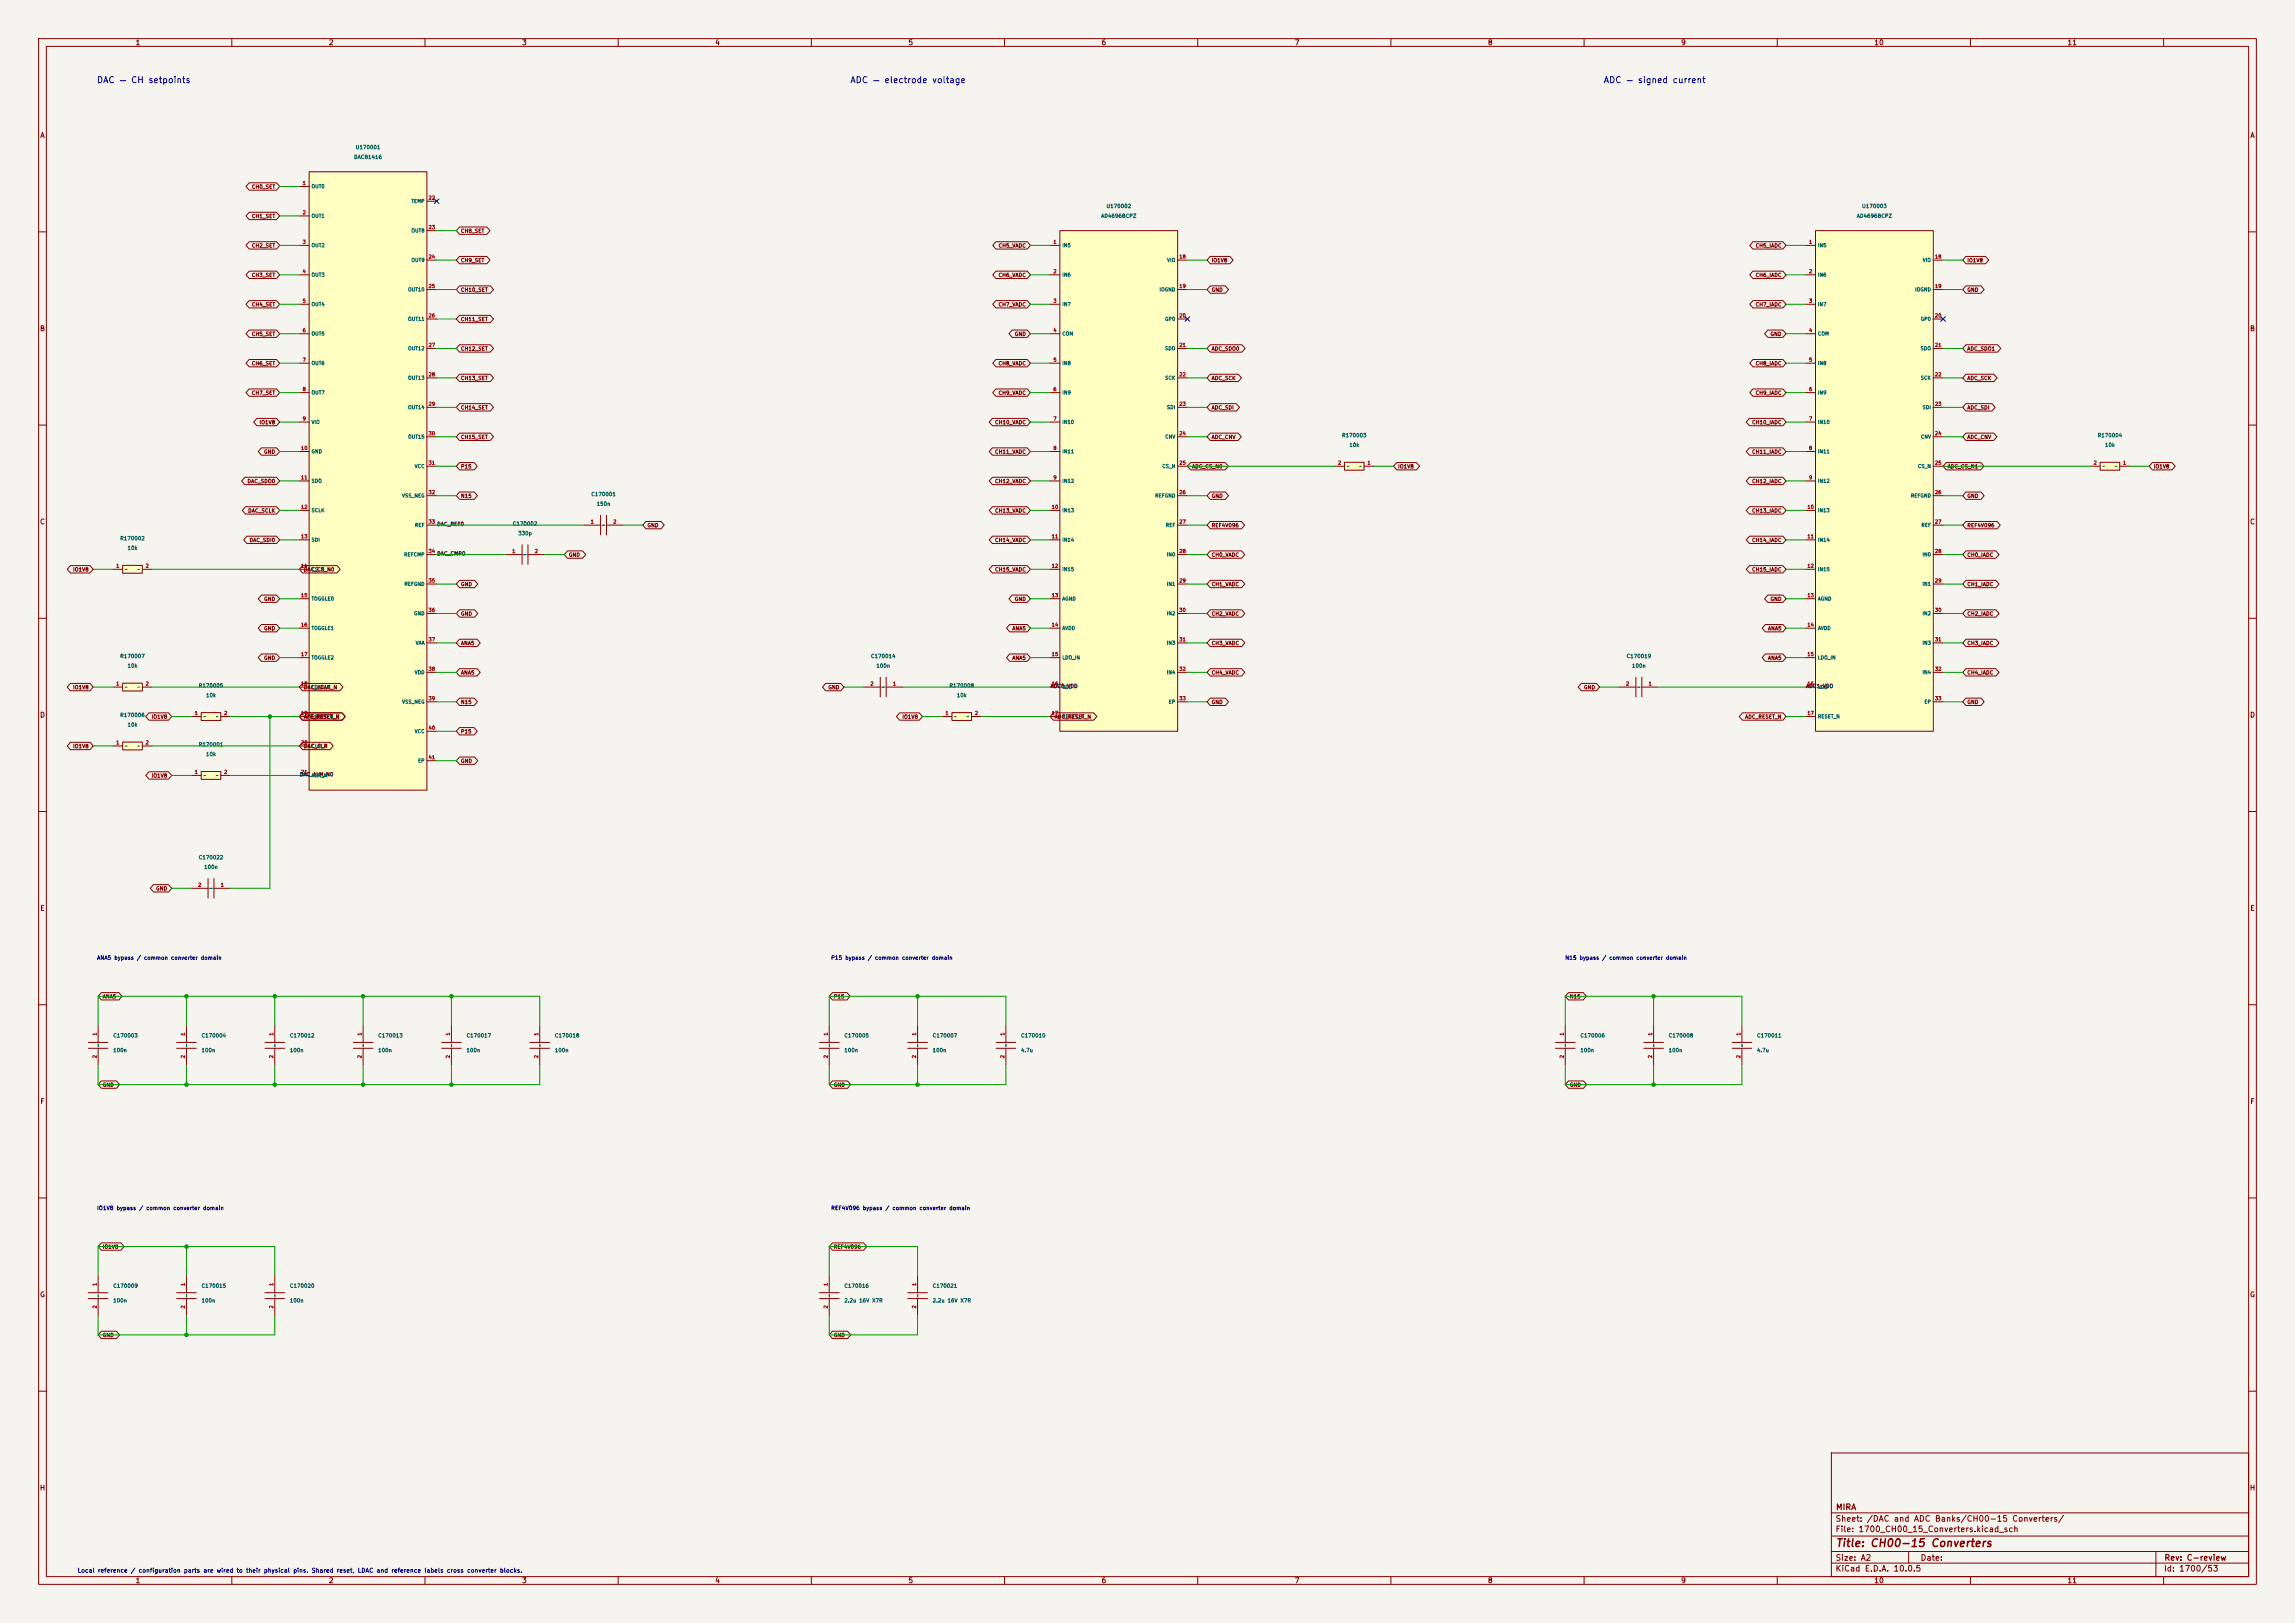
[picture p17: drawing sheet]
<svg xmlns="http://www.w3.org/2000/svg" width="594mm" height="420mm" viewBox="0 0 594 420" stroke-linecap="round" stroke-linejoin="round" font-family="sans-serif">
<defs><g id="words">
<text font-size="2" fill="#840000" x="475" y="400.8">Title: CH00-15 Converters</text>
<g font-size="1.6" fill="#0000c2">
<text x="24.9" y="21.9">DAC — CH setpoints</text>
<text x="219.9" y="21.9">ADC — electrode voltage</text>
<text x="414.9" y="21.9">ADC — signed current</text>
</g>
<g font-size="1.5" fill="#840000">
<text x="475" y="394.1">Sheet: /DAC and ADC Banks/CH00-15 Converters/</text>
<text x="475.1" y="391.1">MIRA</text>
<text x="475" y="396.8">File: 1700_CH00_15_Converters.kicad_sch</text>
<text x="475" y="407">KiCad E.D.A. 10.0.5</text>
<text x="475" y="404.2">Size: A2</text>
<text x="497" y="404.2">Date:</text>
<text x="560" y="407">Id: 1700/53</text>
<text x="560.1" y="404.2">Rev: C-review</text>
</g>
<g font-size="1.3" fill="#840000">
<text x="35" y="12">1</text>
<text x="85" y="12">2</text>
<text x="135" y="12">3</text>
<text x="185" y="12">4</text>
<text x="235" y="12">5</text>
<text x="285" y="12">6</text>
<text x="335" y="12">7</text>
<text x="385" y="12">8</text>
<text x="435" y="12">9</text>
<text x="485" y="12">10</text>
<text x="535" y="12">11</text>
<text x="10.3" y="36">A</text>
<text x="582.3" y="36">A</text>
<text x="10.2" y="86">B</text>
<text x="582.2" y="86">B</text>
<text x="10.2" y="136">C</text>
<text x="582.2" y="136">C</text>
<text x="10.2" y="186">D</text>
<text x="582.2" y="186">D</text>
<text x="10.3" y="236">E</text>
<text x="582.3" y="236">E</text>
<text x="10.3" y="286">F</text>
<text x="582.3" y="286">F</text>
<text x="10.2" y="336">G</text>
<text x="582.2" y="336">G</text>
<text x="10.2" y="386">H</text>
<text x="582.2" y="386">H</text>
<text x="35" y="410">1</text>
<text x="85" y="410">2</text>
<text x="135" y="410">3</text>
<text x="185" y="410">4</text>
<text x="235" y="410">5</text>
<text x="285" y="410">6</text>
<text x="335" y="410">7</text>
<text x="385" y="410">8</text>
<text x="435" y="410">9</text>
<text x="485" y="410">10</text>
<text x="535" y="410">11</text>
</g>
<text font-size="1.1" fill="#0000c2" x="20" y="407.2">Local reference / configuration parts are wired to their physical pins. Shared reset, LDAC and reference labels cross converter blocks.</text>
<g font-size="1" fill="#006464">
<text x="91.5" y="41.4">DAC81416</text>
<text x="91.9" y="38.8">U170001</text>
<text x="284.9" y="56.6">AD4696BCPZ</text>
<text x="286.3" y="54.1">U170002</text>
<text x="480.5" y="56.6">AD4696BCPZ</text>
<text x="481.8" y="54.1">U170003</text>
<text x="347.2" y="113.4">R170003</text>
<text x="542.8" y="113.4">R170004</text>
<text x="349.1" y="115.9">10k</text>
<text x="544.7" y="115.9">10k</text>
<text x="152.9" y="128.6">C170001</text>
<text x="154.3" y="131.1">150n</text>
<text x="132.6" y="136.2">C170002</text>
<text x="31" y="140">R170002</text>
<text x="32.9" y="142.5">10k</text>
<text x="134" y="138.7">330p</text>
<text x="31" y="170.5">R170007</text>
<text x="32.9" y="173">10k</text>
<text x="225.3" y="170.5">C170014</text>
<text x="226.7" y="173">100n</text>
<text x="420.9" y="170.5">C170019</text>
<text x="422.3" y="173">100n</text>
<text x="51.3" y="178.1">R170005</text>
<text x="245.6" y="178.1">R170008</text>
<text x="31" y="185.8">R170006</text>
<text x="53.2" y="180.6">10k</text>
<text x="247.5" y="180.6">10k</text>
<text x="32.9" y="188.3">10k</text>
<text x="51.3" y="193.4">R170001</text>
<text x="53.2" y="195.9">10k</text>
<text x="51.3" y="222.6">C170022</text>
<text x="52.7" y="225.1">100n</text>
<text x="29.2" y="268.7">C170003</text>
<text x="52.1" y="268.7">C170004</text>
<text x="74.9" y="268.7">C170012</text>
<text x="97.8" y="268.7">C170013</text>
<text x="120.6" y="268.7">C170017</text>
<text x="143.5" y="268.7">C170018</text>
<text x="218.4" y="268.7">C170005</text>
<text x="241.3" y="268.7">C170007</text>
<text x="264.1" y="268.7">C170010</text>
<text x="408.9" y="268.7">C170006</text>
<text x="431.8" y="268.7">C170008</text>
<text x="454.6" y="268.7">C170011</text>
<text x="29.2" y="272.5">100n</text>
<text x="52.1" y="272.5">100n</text>
<text x="74.9" y="272.5">100n</text>
<text x="97.8" y="272.5">100n</text>
<text x="120.6" y="272.5">100n</text>
<text x="143.5" y="272.5">100n</text>
<text x="218.4" y="272.5">100n</text>
<text x="241.3" y="272.5">100n</text>
<text x="264.1" y="272.5">4.7u</text>
<text x="408.9" y="272.5">100n</text>
<text x="431.8" y="272.5">100n</text>
<text x="454.6" y="272.5">4.7u</text>
<text x="29.2" y="333.5">C170009</text>
<text x="52.1" y="333.5">C170015</text>
<text x="74.9" y="333.5">C170020</text>
<text x="218.4" y="333.5">C170016</text>
<text x="241.3" y="333.5">C170021</text>
<text x="29.2" y="337.3">100n</text>
<text x="52.1" y="337.3">100n</text>
<text x="74.9" y="337.3">100n</text>
<text x="218.4" y="337.3">2.2u 16V X7R</text>
<text x="241.3" y="337.3">2.2u 16V X7R</text>
</g>
<g font-size="1" fill="#840000">
<text x="65.1" y="49">CH0_SET</text>
<text x="65.1" y="56.7">CH1_SET</text>
<text x="65.1" y="64.3">CH2_SET</text>
<text x="119.2" y="60.5">CH8_SET</text>
<text x="258.3" y="64.3">CH5_VADC</text>
<text x="454.3" y="64.3">CH5_IADC</text>
<text x="65.1" y="71.9">CH3_SET</text>
<text x="119.2" y="68.1">CH9_SET</text>
<text x="258.3" y="71.9">CH6_VADC</text>
<text x="313.5" y="68.1">IO1V8</text>
<text x="454.3" y="71.9">CH6_IADC</text>
<text x="509.1" y="68.1">IO1V8</text>
<text x="119.2" y="75.7">CH10_SET</text>
<text x="313.5" y="75.7">GND</text>
<text x="509.1" y="75.7">GND</text>
<text x="65.1" y="79.5">CH4_SET</text>
<text x="119.2" y="83.3">CH11_SET</text>
<text x="258.3" y="79.5">CH7_VADC</text>
<text x="454.3" y="79.5">CH7_IADC</text>
<text x="65.1" y="87.1">CH5_SET</text>
<text x="262.5" y="87.1">GND</text>
<text x="458.1" y="87.1">GND</text>
<text x="65.1" y="94.8">CH6_SET</text>
<text x="119.2" y="91">CH12_SET</text>
<text x="258.3" y="94.8">CH8_VADC</text>
<text x="313.5" y="91">ADC_SDO0</text>
<text x="454.3" y="94.8">CH8_IADC</text>
<text x="509.1" y="91">ADC_SDO1</text>
<text x="119.2" y="98.6">CH13_SET</text>
<text x="313.5" y="98.6">ADC_SCK</text>
<text x="509.1" y="98.6">ADC_SCK</text>
<text x="65.1" y="102.4">CH7_SET</text>
<text x="119.2" y="106.2">CH14_SET</text>
<text x="258.3" y="102.4">CH9_VADC</text>
<text x="313.5" y="106.2">ADC_SDI</text>
<text x="454.3" y="102.4">CH9_IADC</text>
<text x="509.1" y="106.2">ADC_SDI</text>
<text x="67.1" y="110">IO1V8</text>
<text x="119.2" y="113.8">CH15_SET</text>
<text x="257.4" y="110">CH10_VADC</text>
<text x="313.5" y="113.8">ADC_CNV</text>
<text x="453.4" y="110">CH10_IADC</text>
<text x="509.1" y="113.8">ADC_CNV</text>
<text x="68.2" y="117.6">GND</text>
<text x="257.4" y="117.6">CH11_VADC</text>
<text x="453.4" y="117.6">CH11_IADC</text>
<text x="63.9" y="125.2">DAC_SDO0</text>
<text x="119.2" y="121.4">P15</text>
<text x="257.4" y="125.2">CH12_VADC</text>
<text x="308.4" y="121.4">ADC_CS_N0</text>
<text x="361.8" y="121.4">IO1V8</text>
<text x="453.4" y="125.2">CH12_IADC</text>
<text x="504" y="121.4">ADC_CS_N1</text>
<text x="557.3" y="121.4">IO1V8</text>
<text x="119.2" y="129.1">N15</text>
<text x="313.5" y="129.1">GND</text>
<text x="509.1" y="129.1">GND</text>
<text x="64.1" y="132.9">DAC_SCLK</text>
<text x="167.4" y="136.7">GND</text>
<text x="257.4" y="132.9">CH13_VADC</text>
<text x="313.5" y="136.7">REF4V096</text>
<text x="453.4" y="132.9">CH13_IADC</text>
<text x="509.1" y="136.7">REF4V096</text>
<text x="64.5" y="140.5">DAC_SDI0</text>
<text x="257.4" y="140.5">CH14_VADC</text>
<text x="453.4" y="140.5">CH14_IADC</text>
<text x="18.8" y="148.1">IO1V8</text>
<text x="78.5" y="148.1">DAC_CS_N0</text>
<text x="147.1" y="144.3">GND</text>
<text x="257.4" y="148.1">CH15_VADC</text>
<text x="313.5" y="144.3">CH0_VADC</text>
<text x="453.4" y="148.1">CH15_IADC</text>
<text x="509.1" y="144.3">CH0_IADC</text>
<text x="68.2" y="155.7">GND</text>
<text x="119.2" y="151.9">GND</text>
<text x="262.5" y="155.7">GND</text>
<text x="313.5" y="151.9">CH1_VADC</text>
<text x="458.1" y="155.7">GND</text>
<text x="509.1" y="151.9">CH1_IADC</text>
<text x="119.2" y="159.5">GND</text>
<text x="313.5" y="159.5">CH2_VADC</text>
<text x="509.1" y="159.5">CH2_IADC</text>
<text x="68.2" y="163.3">GND</text>
<text x="119.2" y="167.2">ANA5</text>
<text x="261.9" y="163.3">ANA5</text>
<text x="313.5" y="167.2">CH3_VADC</text>
<text x="457.5" y="163.3">ANA5</text>
<text x="509.1" y="167.2">CH3_IADC</text>
<text x="68.2" y="171">GND</text>
<text x="261.9" y="171">ANA5</text>
<text x="457.5" y="171">ANA5</text>
<text x="18.8" y="178.6">IO1V8</text>
<text x="78.5" y="178.6">DAC_LDAC_N</text>
<text x="119.2" y="174.8">ANA5</text>
<text x="214.3" y="178.6">GND</text>
<text x="313.5" y="174.8">CH4_VADC</text>
<text x="409.9" y="178.6">GND</text>
<text x="509.1" y="174.8">CH4_IADC</text>
<text x="119.2" y="182.4">N15</text>
<text x="313.5" y="182.4">GND</text>
<text x="509.1" y="182.4">GND</text>
<text x="39.1" y="186.2">IO1V8</text>
<text x="78.5" y="186.2">AFE_RESET_N</text>
<text x="119.2" y="190">P15</text>
<text x="233.4" y="186.2">IO1V8</text>
<text x="272.9" y="186.2">ADC_RESET_N</text>
<text x="451.6" y="186.2">ADC_RESET_N</text>
<text x="18.8" y="193.8">IO1V8</text>
<text x="78.5" y="193.8">DAC_CLR</text>
<text x="119.2" y="197.6">GND</text>
<text x="39.1" y="201.4">IO1V8</text>
<text x="40.3" y="230.7">GND</text>
<text x="26.5" y="258.6">ANA5</text>
<text x="215.7" y="258.6">P15</text>
<text x="406.2" y="258.6">N15</text>
<text x="26.5" y="281.5">GND</text>
<text x="215.7" y="281.5">GND</text>
<text x="406.2" y="281.5">GND</text>
<text x="26.5" y="323.4">IO1V8</text>
<text x="215.7" y="323.4">REF4V096</text>
<text x="26.5" y="346.2">GND</text>
<text x="215.7" y="346.2">GND</text>
</g>
<g font-size="1" fill="#0f0f0f">
<text x="113" y="136.3">DAC_REF0</text>
<text x="113" y="144">DAC_CMP0</text>
<text x="271.8" y="178.3">ADC0_VDD</text>
<text x="467.4" y="178.3">ADC1_VDD</text>
<text x="77.5" y="201.1">DAC_ALM_N0</text>
</g>
<g font-size="1" fill="#0000c2">
<text x="25" y="248.6">ANA5 bypass / common converter domain</text>
<text x="215" y="248.6">P15 bypass / common converter domain</text>
<text x="405" y="248.6">N15 bypass / common converter domain</text>
<text x="25" y="313.4">IO1V8 bypass / common converter domain</text>
<text x="215" y="313.4">REF4V096 bypass / common converter domain</text>
</g>
<g font-size=".9" fill="#a90000">
<text x="78.2" y="48.1">1</text>
<text x="110.8" y="51.9">22</text>
<text x="78.2" y="55.7">2</text>
<text x="110.8" y="59.5">23</text>
<text x="78.2" y="63.3">3</text>
<text x="272.5" y="63.3">1</text>
<text x="468.1" y="63.3">1</text>
<text x="78.2" y="70.9">4</text>
<text x="110.8" y="67.1">24</text>
<text x="272.5" y="70.9">2</text>
<text x="305.1" y="67.1">18</text>
<text x="468.1" y="70.9">2</text>
<text x="500.7" y="67.1">18</text>
<text x="110.8" y="74.7">25</text>
<text x="305.1" y="74.7">19</text>
<text x="500.7" y="74.7">19</text>
<text x="78.2" y="78.5">5</text>
<text x="110.8" y="82.3">26</text>
<text x="272.5" y="78.5">3</text>
<text x="305.1" y="82.3">20</text>
<text x="468.1" y="78.5">3</text>
<text x="500.7" y="82.3">20</text>
<text x="78.2" y="86.2">6</text>
<text x="110.8" y="90">27</text>
<text x="272.5" y="86.2">4</text>
<text x="305.1" y="90">21</text>
<text x="468.1" y="86.2">4</text>
<text x="500.7" y="90">21</text>
<text x="78.2" y="93.8">7</text>
<text x="272.5" y="93.8">5</text>
<text x="468.1" y="93.8">5</text>
<text x="78.2" y="101.4">8</text>
<text x="110.8" y="97.6">28</text>
<text x="272.5" y="101.4">6</text>
<text x="305.1" y="97.6">22</text>
<text x="468.1" y="101.4">6</text>
<text x="500.7" y="97.6">22</text>
<text x="110.8" y="105.2">29</text>
<text x="305.1" y="105.2">23</text>
<text x="500.7" y="105.2">23</text>
<text x="78.2" y="109">9</text>
<text x="110.8" y="112.8">30</text>
<text x="272.5" y="109">7</text>
<text x="305.1" y="112.8">24</text>
<text x="468.1" y="109">7</text>
<text x="500.7" y="112.8">24</text>
<text x="77.8" y="116.6">10</text>
<text x="272.5" y="116.6">8</text>
<text x="468.1" y="116.6">8</text>
<text x="77.8" y="124.3">11</text>
<text x="110.8" y="120.4">31</text>
<text x="272.5" y="124.3">9</text>
<text x="305.1" y="120.4">25</text>
<text x="346.2" y="120.4">2</text>
<text x="353.8" y="120.4">1</text>
<text x="468.1" y="124.3">9</text>
<text x="500.7" y="120.4">25</text>
<text x="541.8" y="120.4">2</text>
<text x="549.4" y="120.4">1</text>
<text x="77.8" y="131.9">12</text>
<text x="110.8" y="128.1">32</text>
<text x="272.1" y="131.9">10</text>
<text x="305.1" y="128.1">26</text>
<text x="467.7" y="131.9">10</text>
<text x="500.7" y="128.1">26</text>
<text x="110.8" y="135.7">33</text>
<text x="152.8" y="135.7">1</text>
<text x="158.6" y="135.7">2</text>
<text x="305.1" y="135.7">27</text>
<text x="500.7" y="135.7">27</text>
<text x="77.8" y="139.5">13</text>
<text x="110.8" y="143.3">34</text>
<text x="132.5" y="143.3">1</text>
<text x="138.3" y="143.3">2</text>
<text x="272.1" y="139.5">11</text>
<text x="305.1" y="143.3">28</text>
<text x="467.7" y="139.5">11</text>
<text x="500.7" y="143.3">28</text>
<text x="30" y="147.1">1</text>
<text x="37.6" y="147.1">2</text>
<text x="77.8" y="147.1">14</text>
<text x="272.1" y="147.1">12</text>
<text x="467.7" y="147.1">12</text>
<text x="77.8" y="154.7">15</text>
<text x="110.8" y="150.9">35</text>
<text x="272.1" y="154.7">13</text>
<text x="305.1" y="150.9">29</text>
<text x="467.7" y="154.7">13</text>
<text x="500.7" y="150.9">29</text>
<text x="110.8" y="158.5">36</text>
<text x="305.1" y="158.5">30</text>
<text x="500.7" y="158.5">30</text>
<text x="77.8" y="162.4">16</text>
<text x="110.8" y="166.2">37</text>
<text x="272.1" y="162.4">14</text>
<text x="305.1" y="166.2">31</text>
<text x="467.7" y="162.4">14</text>
<text x="500.7" y="166.2">31</text>
<text x="77.8" y="170">17</text>
<text x="110.8" y="173.8">38</text>
<text x="272.1" y="170">15</text>
<text x="305.1" y="173.8">32</text>
<text x="467.7" y="170">15</text>
<text x="500.7" y="173.8">32</text>
<text x="30" y="177.6">1</text>
<text x="37.6" y="177.6">2</text>
<text x="77.8" y="177.6">18</text>
<text x="225.2" y="177.6">2</text>
<text x="231" y="177.6">1</text>
<text x="272.1" y="177.6">16</text>
<text x="420.7" y="177.6">2</text>
<text x="426.6" y="177.6">1</text>
<text x="467.7" y="177.6">16</text>
<text x="50.3" y="185.2">1</text>
<text x="57.9" y="185.2">2</text>
<text x="77.8" y="185.2">19</text>
<text x="110.8" y="181.4">39</text>
<text x="244.6" y="185.2">1</text>
<text x="252.2" y="185.2">2</text>
<text x="272.1" y="185.2">17</text>
<text x="305.1" y="181.4">33</text>
<text x="467.7" y="185.2">17</text>
<text x="500.7" y="181.4">33</text>
<text x="110.8" y="189">40</text>
<text x="30" y="192.8">1</text>
<text x="37.6" y="192.8">2</text>
<text x="77.8" y="192.8">20</text>
<text x="110.8" y="196.6">41</text>
<text x="50.3" y="200.5">1</text>
<text x="57.9" y="200.5">2</text>
<text x="77.8" y="200.5">21</text>
<text x="51.2" y="229.7">2</text>
<text x="57" y="229.7">1</text>
<text x="25.2" y="268.1" transform="rotate(-90 25.2 268.1)">1</text>
<text x="48.1" y="268.1" transform="rotate(-90 48.1 268.1)">1</text>
<text x="70.9" y="268.1" transform="rotate(-90 70.9 268.1)">1</text>
<text x="93.8" y="268.1" transform="rotate(-90 93.8 268.1)">1</text>
<text x="116.6" y="268.1" transform="rotate(-90 116.6 268.1)">1</text>
<text x="139.5" y="268.1" transform="rotate(-90 139.5 268.1)">1</text>
<text x="214.4" y="268.1" transform="rotate(-90 214.4 268.1)">1</text>
<text x="237.3" y="268.1" transform="rotate(-90 237.3 268.1)">1</text>
<text x="260.1" y="268.1" transform="rotate(-90 260.1 268.1)">1</text>
<text x="404.9" y="268.1" transform="rotate(-90 404.9 268.1)">1</text>
<text x="427.8" y="268.1" transform="rotate(-90 427.8 268.1)">1</text>
<text x="450.6" y="268.1" transform="rotate(-90 450.6 268.1)">1</text>
<text x="25.2" y="273.9" transform="rotate(-90 25.2 273.9)">2</text>
<text x="48.1" y="273.9" transform="rotate(-90 48.1 273.9)">2</text>
<text x="70.9" y="273.9" transform="rotate(-90 70.9 273.9)">2</text>
<text x="93.8" y="273.9" transform="rotate(-90 93.8 273.9)">2</text>
<text x="116.6" y="273.9" transform="rotate(-90 116.6 273.9)">2</text>
<text x="139.5" y="273.9" transform="rotate(-90 139.5 273.9)">2</text>
<text x="214.4" y="273.9" transform="rotate(-90 214.4 273.9)">2</text>
<text x="237.3" y="273.9" transform="rotate(-90 237.3 273.9)">2</text>
<text x="260.1" y="273.9" transform="rotate(-90 260.1 273.9)">2</text>
<text x="404.9" y="273.9" transform="rotate(-90 404.9 273.9)">2</text>
<text x="427.8" y="273.9" transform="rotate(-90 427.8 273.9)">2</text>
<text x="450.6" y="273.9" transform="rotate(-90 450.6 273.9)">2</text>
<text x="25.2" y="332.9" transform="rotate(-90 25.2 332.9)">1</text>
<text x="48.1" y="332.9" transform="rotate(-90 48.1 332.9)">1</text>
<text x="70.9" y="332.9" transform="rotate(-90 70.9 332.9)">1</text>
<text x="214.4" y="332.9" transform="rotate(-90 214.4 332.9)">1</text>
<text x="237.3" y="332.9" transform="rotate(-90 237.3 332.9)">1</text>
<text x="25.2" y="338.7" transform="rotate(-90 25.2 338.7)">2</text>
<text x="48.1" y="338.7" transform="rotate(-90 48.1 338.7)">2</text>
<text x="70.9" y="338.7" transform="rotate(-90 70.9 338.7)">2</text>
<text x="214.4" y="338.7" transform="rotate(-90 214.4 338.7)">2</text>
<text x="237.3" y="338.7" transform="rotate(-90 237.3 338.7)">2</text>
</g>
<g font-size=".9" fill="#006464">
<text x="80.5" y="48.9">OUT0</text>
<text x="106.4" y="52.8">TEMP</text>
<text x="80.5" y="56.6">OUT1</text>
<text x="80.5" y="64.2">OUT2</text>
<text x="106.4" y="60.4">OUT8</text>
<text x="274.8" y="64.2">IN5</text>
<text x="470.4" y="64.2">IN5</text>
<text x="80.5" y="71.8">OUT3</text>
<text x="106.4" y="68">OUT9</text>
<text x="274.8" y="71.8">IN6</text>
<text x="302" y="68">VIO</text>
<text x="470.4" y="71.8">IN6</text>
<text x="497.5" y="68">VIO</text>
<text x="105.5" y="75.6">OUT10</text>
<text x="300" y="75.6">IOGND</text>
<text x="495.6" y="75.6">IOGND</text>
<text x="80.5" y="79.4">OUT4</text>
<text x="105.5" y="83.2">OUT11</text>
<text x="274.8" y="79.4">IN7</text>
<text x="301.5" y="83.2">GP0</text>
<text x="470.4" y="79.4">IN7</text>
<text x="497" y="83.2">GP0</text>
<text x="80.5" y="87">OUT5</text>
<text x="274.8" y="87">COM</text>
<text x="470.4" y="87">COM</text>
<text x="80.5" y="94.7">OUT6</text>
<text x="105.5" y="90.9">OUT12</text>
<text x="274.8" y="94.7">IN8</text>
<text x="301.4" y="90.9">SDO</text>
<text x="470.4" y="94.7">IN8</text>
<text x="497" y="90.9">SDO</text>
<text x="105.5" y="98.5">OUT13</text>
<text x="301.5" y="98.5">SCK</text>
<text x="497" y="98.5">SCK</text>
<text x="80.5" y="102.3">OUT7</text>
<text x="105.5" y="106.1">OUT14</text>
<text x="274.8" y="102.3">IN9</text>
<text x="301.9" y="106.1">SDI</text>
<text x="470.4" y="102.3">IN9</text>
<text x="497.5" y="106.1">SDI</text>
<text x="80.5" y="109.9">VIO</text>
<text x="105.5" y="113.7">OUT15</text>
<text x="274.8" y="109.9">IN10</text>
<text x="301.5" y="113.7">CNV</text>
<text x="470.4" y="109.9">IN10</text>
<text x="497.1" y="113.7">CNV</text>
<text x="80.5" y="117.5">GND</text>
<text x="274.8" y="117.5">IN11</text>
<text x="470.4" y="117.5">IN11</text>
<text x="80.5" y="125.1">SDO</text>
<text x="107.2" y="121.3">VCC</text>
<text x="274.8" y="125.1">IN12</text>
<text x="300.7" y="121.3">CS_N</text>
<text x="348.5" y="121.3">~</text>
<text x="351.7" y="121.3">~</text>
<text x="470.4" y="125.1">IN12</text>
<text x="496.3" y="121.3">CS_N</text>
<text x="544.1" y="121.3">~</text>
<text x="547.3" y="121.3">~</text>
<text x="104" y="129">VSS_NEG</text>
<text x="298.9" y="129">REFGND</text>
<text x="494.5" y="129">REFGND</text>
<text x="80.5" y="132.8">SCLK</text>
<text x="107.3" y="136.6">REF</text>
<text x="156" y="136.6">~</text>
<text x="274.8" y="132.8">IN13</text>
<text x="301.6" y="136.6">REF</text>
<text x="470.4" y="132.8">IN13</text>
<text x="497.2" y="136.6">REF</text>
<text x="80.5" y="140.4">SDI</text>
<text x="274.8" y="140.4">IN14</text>
<text x="470.4" y="140.4">IN14</text>
<text x="32.3" y="148">~</text>
<text x="35.5" y="148">~</text>
<text x="80.5" y="148">CS_N</text>
<text x="104.5" y="144.2">REFCMP</text>
<text x="135.6" y="144.2">~</text>
<text x="274.8" y="148">IN15</text>
<text x="301.9" y="144.2">IN0</text>
<text x="470.4" y="148">IN15</text>
<text x="497.5" y="144.2">IN0</text>
<text x="80.5" y="155.6">TOGGLE0</text>
<text x="104.6" y="151.8">REFGND</text>
<text x="274.8" y="155.6">AGND</text>
<text x="301.9" y="151.8">IN1</text>
<text x="470.4" y="155.6">AGND</text>
<text x="497.5" y="151.8">IN1</text>
<text x="107.1" y="159.4">GND</text>
<text x="301.9" y="159.4">IN2</text>
<text x="497.5" y="159.4">IN2</text>
<text x="80.5" y="163.2">TOGGLE1</text>
<text x="107.5" y="167.1">VAA</text>
<text x="274.8" y="163.2">AVDD</text>
<text x="301.9" y="167.1">IN3</text>
<text x="470.4" y="163.2">AVDD</text>
<text x="497.5" y="167.1">IN3</text>
<text x="80.5" y="170.9">TOGGLE2</text>
<text x="274.8" y="170.9">LDO_IN</text>
<text x="470.4" y="170.9">LDO_IN</text>
<text x="32.3" y="178.5">~</text>
<text x="35.5" y="178.5">~</text>
<text x="80.5" y="178.5">LDAC_N</text>
<text x="107.2" y="174.7">VDD</text>
<text x="228" y="178.5">~</text>
<text x="274.8" y="178.5">VDD</text>
<text x="301.9" y="174.7">IN4</text>
<text x="423.6" y="178.5">~</text>
<text x="470.4" y="178.5">VDD</text>
<text x="497.5" y="174.7">IN4</text>
<text x="104" y="182.3">VSS_NEG</text>
<text x="302.4" y="182.3">EP</text>
<text x="498" y="182.3">EP</text>
<text x="52.6" y="186.1">~</text>
<text x="55.8" y="186.1">~</text>
<text x="80.5" y="186.1">RESET_N</text>
<text x="107.2" y="189.9">VCC</text>
<text x="246.9" y="186.1">~</text>
<text x="250.1" y="186.1">~</text>
<text x="274.8" y="186.1">RESET_N</text>
<text x="470.4" y="186.1">RESET_N</text>
<text x="32.3" y="193.7">~</text>
<text x="35.5" y="193.7">~</text>
<text x="80.5" y="193.7">CLR_N</text>
<text x="108.1" y="197.5">EP</text>
<text x="52.6" y="201.3">~</text>
<text x="55.8" y="201.3">~</text>
<text x="80.5" y="201.3">ALM_N</text>
<text x="54" y="230.6">~</text>
<text x="26.1" y="271.1" transform="rotate(-90 26.1 271.1)">~</text>
<text x="48.9" y="271.1" transform="rotate(-90 48.9 271.1)">~</text>
<text x="71.8" y="271.1" transform="rotate(-90 71.8 271.1)">~</text>
<text x="94.7" y="271.1" transform="rotate(-90 94.7 271.1)">~</text>
<text x="117.5" y="271.1" transform="rotate(-90 117.5 271.1)">~</text>
<text x="140.4" y="271.1" transform="rotate(-90 140.4 271.1)">~</text>
<text x="215.3" y="271.1" transform="rotate(-90 215.3 271.1)">~</text>
<text x="238.2" y="271.1" transform="rotate(-90 238.2 271.1)">~</text>
<text x="261" y="271.1" transform="rotate(-90 261 271.1)">~</text>
<text x="405.8" y="271.1" transform="rotate(-90 405.8 271.1)">~</text>
<text x="428.7" y="271.1" transform="rotate(-90 428.7 271.1)">~</text>
<text x="451.5" y="271.1" transform="rotate(-90 451.5 271.1)">~</text>
<text x="26.1" y="335.9" transform="rotate(-90 26.1 335.9)">~</text>
<text x="48.9" y="335.9" transform="rotate(-90 48.9 335.9)">~</text>
<text x="71.8" y="335.9" transform="rotate(-90 71.8 335.9)">~</text>
<text x="215.3" y="335.9" transform="rotate(-90 215.3 335.9)">~</text>
<text x="238.2" y="335.9" transform="rotate(-90 238.2 335.9)">~</text>
</g>
</g></defs>
<path d="M0 0h594v420h-594z" fill="#f5f4ef" stroke="#f5f4ef" stroke-width=".26"/>
<g fill="none" stroke="#840000" stroke-width=".26">
<path d="M10 10h574v400h-574zM12 12h570v396h-570zM60 10v2M110 10v2M160 10v2M210 10v2M260 10v2M310 10v2M360 10v2M410 10v2M460 10v2M510 10v2"/>
<path d="M560 10v2M10 60h2M582 60h2M10 110h2M582 110h2M10 160h2M582 160h2M10 210h2M582 210h2M10 260h2M582 260h2M10 310h2"/>
<path d="M582 310h2M22.9 334.5h5M22.9 336h5M25.4 330.2v4.3M25.4 336v4.4M10 360h2M474 376h108v32h-108zM582 360h2M474 397.5h108M474 391.5h108M60 408v2M110 408v2"/>
<path d="M160 408v2M210 408v2M260 408v2M310 408v2M360 408v2M410 408v2M460 408v2M474 404.5h108M474 401.5h108M494 401.5v3M510 408v2M558 401.5v6.5"/>
<path d="M560 408v2"/>
</g>
<path d="M52.1 184.4h5v2h-5z" fill="#ffffc2"/>
<path d="M49.5 185.4h2.6M52.1 184.4h5v2h-5zM57.1 185.4h2.6" fill="none" stroke="#840000" stroke-width=".26"/>
<path d="M348 119.6h5.1v2.1h-5.1z" fill="#ffffc2"/>
<g fill="none" stroke="#840000" stroke-width=".26">
<path d="M348 119.6h5.1v2.1h-5.1zM345.4 120.7h2.6M353.1 120.7h2.5M130.8 143.5h4.3M135.1 141v5.1M136.7 141v5.1M136.7 143.5h4.3M419.1 177.8h4.3M423.4 175.3v5M424.9 175.3v5M424.9 177.8h4.4M22.9 269.7h5"/>
<path d="M22.9 271.3h5M25.4 265.4v4.3M25.4 271.3v4.3"/>
</g>
<path d="M31.7 146.3h5.1v2h-5.1z" fill="#ffffc2"/>
<path d="M29.2 147.3h2.5M31.7 146.3h5.1v2h-5.1zM36.8 147.3h2.6" fill="none" stroke="#840000" stroke-width=".26"/>
<path d="M31.7 176.8h5.1v2h-5.1z" fill="#ffffc2"/>
<path d="M151.1 135.9h4.3M155.4 133.4v5M157 133.4v5M157 135.9h4.3M29.2 177.8h2.5M31.7 176.8h5.1v2h-5.1zM36.8 177.8h2.6M212.1 269.7h5.1M212.1 271.3h5.1M214.6 265.4v4.3M214.6 271.3v4.3" fill="none" stroke="#840000" stroke-width=".26"/>
<path d="M543.6 119.6h5v2.1h-5z" fill="#ffffc2"/>
<g fill="none" stroke="#840000" stroke-width=".26">
<path d="M543.6 119.6h5v2.1h-5zM541 120.7h2.6M548.6 120.7h2.6M45.7 269.7h5.1M45.7 271.3h5.1M48.3 265.4v4.3M48.3 271.3v4.3M68.6 269.7h5.1M68.6 271.3h5.1M71.1 265.4v4.3M71.1 271.3v4.3M91.4 269.7h5.1"/>
<path d="M91.4 271.3h5.1M94 265.4v4.3M94 271.3v4.3M137.2 269.7h5M137.2 271.3h5M139.7 265.4v4.3M139.7 271.3v4.3M234.9 269.7h5.1M234.9 271.3h5.1M237.5 265.4v4.3M237.5 271.3v4.3M257.8 269.7h5.1"/>
<path d="M257.8 271.3h5.1M260.3 265.4v4.3M260.3 271.3v4.3M402.6 269.7h5.1M402.6 271.3h5.1M405.1 265.4v4.3M405.1 271.3v4.3M425.4 269.7h5.1M425.4 271.3h5.1M428 265.4v4.3M428 271.3v4.3M448.3 269.7h5.1"/>
<path d="M448.3 271.3h5.1M450.8 265.4v4.3M450.8 271.3v4.3M45.7 334.5h5.1M45.7 336h5.1M48.3 330.2v4.3M48.3 336v4.4M68.6 334.5h5.1M68.6 336h5.1M71.1 330.2v4.3M71.1 336v4.4M212.1 334.5h5.1"/>
<path d="M212.1 336h5.1M214.6 330.2v4.3M214.6 336v4.4M234.9 334.5h5.1M234.9 336h5.1M237.5 330.2v4.3M237.5 336v4.4"/>
</g>
<path d="M80 44.5h30.5v160h-30.5z" fill="#ffffc2"/>
<g fill="none" stroke="#840000" stroke-width=".26">
<path d="M77.5 48.3h2.5M77.5 55.9h2.5M80 44.5h30.5v160h-30.5zM110.5 52.1h2.5M110.5 59.7h2.5M77.5 63.5h2.5M77.5 71.1h2.5M77.5 78.7h2.5M110.5 67.3h2.5M110.5 74.9h2.5M77.5 86.4h2.5M77.5 94h2.5"/>
<path d="M110.5 82.6h2.5M110.5 90.2h2.5M110.5 97.8h2.5M77.5 101.6h2.5M77.5 109.2h2.5M77.5 116.8h2.5M110.5 105.4h2.5M110.5 113h2.5M77.5 124.5h2.5M77.5 132.1h2.5M77.5 139.7h2.5M110.5 120.7h2.5"/>
<path d="M110.5 128.3h2.5M110.5 135.9h2.5M77.5 147.3h2.5M77.5 154.9h2.5M110.5 143.5h2.5M110.5 151.1h2.5M110.5 158.8h2.5M77.5 162.6h2.5M77.5 170.2h2.5M77.5 177.8h2.5M110.5 166.4h2.5M110.5 174h2.5"/>
<path d="M223.5 177.8h4.3M227.8 175.3v5M229.4 177.8h4.3M229.4 175.3v5M77.5 185.4h2.5M77.5 193h2.5M110.5 181.6h2.5M110.5 189.2h2.5M110.5 196.9h2.5M77.5 200.7h2.5"/>
</g>
<path d="M52.1 199.6h5v2.1h-5z" fill="#ffffc2"/>
<path d="M52.1 199.6h5v2.1h-5zM49.5 200.7h2.6M57.1 200.7h2.6" fill="none" stroke="#840000" stroke-width=".26"/>
<path d="M469.9 59.7h30.5v129.5h-30.5z" fill="#ffffc2"/>
<g fill="none" stroke="#840000" stroke-width=".26">
<path d="M469.9 59.7h30.5v129.5h-30.5zM467.4 63.5h2.5M467.4 71.1h2.5M467.4 78.7h2.5M500.4 67.3h2.5M500.4 74.9h2.5M467.4 86.4h2.5M467.4 94h2.5M500.4 82.6h2.5M500.4 90.2h2.5M500.4 97.8h2.5M467.4 101.6h2.5"/>
<path d="M467.4 109.2h2.5M467.4 116.8h2.5M500.4 105.4h2.5M500.4 113h2.5M467.4 124.5h2.5M467.4 132.1h2.5M467.4 139.7h2.5M500.4 120.7h2.5M500.4 128.3h2.5M500.4 135.9h2.5M467.4 147.3h2.5M467.4 154.9h2.5"/>
<path d="M500.4 143.5h2.5M500.4 151.1h2.5M500.4 158.8h2.5M467.4 162.6h2.5M467.4 170.2h2.5M467.4 177.8h2.5M500.4 166.4h2.5M500.4 174h2.5M467.4 185.4h2.5M500.4 181.6h2.5"/>
</g>
<path d="M274.3 59.7h30.5v129.5h-30.5z" fill="#ffffc2"/>
<g fill="none" stroke="#840000" stroke-width=".26">
<path d="M274.3 59.7h30.5v129.5h-30.5zM271.8 63.5h2.5M271.8 71.1h2.5M271.8 78.7h2.5M304.8 67.3h2.5M304.8 74.9h2.5M271.8 86.4h2.5M271.8 94h2.5M304.8 82.6h2.5M304.8 90.2h2.5M304.8 97.8h2.5M271.8 101.6h2.5"/>
<path d="M271.8 109.2h2.5M271.8 116.8h2.5M304.8 105.4h2.5M304.8 113h2.5M271.8 124.5h2.5M271.8 132.1h2.5M271.8 139.7h2.5M304.8 120.7h2.5M304.8 128.3h2.5M304.8 135.9h2.5M271.8 147.3h2.5M271.8 154.9h2.5"/>
<path d="M304.8 143.5h2.5M304.8 151.1h2.5M304.8 158.8h2.5M271.8 162.6h2.5M271.8 170.2h2.5M271.8 177.8h2.5M304.8 166.4h2.5M304.8 174h2.5M271.8 185.4h2.5M304.8 181.6h2.5M49.5 229.9h4.3M53.8 227.3v5.1"/>
<path d="M55.4 227.3v5.1M55.4 229.9h4.3"/>
</g>
<path d="M31.7 192h5.1v2.1h-5.1z" fill="#ffffc2"/>
<path d="M29.2 193h2.5M31.7 192h5.1v2.1h-5.1zM36.8 193h2.6" fill="none" stroke="#840000" stroke-width=".26"/>
<path d="M246.4 184.4h5.1v2h-5.1z" fill="#ffffc2"/>
<g fill="none" stroke="#840000" stroke-width=".26">
<path d="M64.5 47.3h7.1l.8 1-.8 .9h-7.1l-.8-.9zM64.5 54.9h7.1l.8 1-.8 .9h-7.1l-.8-.9zM118.9 58.7h7.1l.8 1-.8 .9h-7.1l-.8-.9zM64.5 77.8h7.1l.8 .9-.8 1h-7.1l-.8-1zM64.5 62.5h7.1l.8 1-.8 1h-7.1l-.8-1zM64.5 70.2h7.1l.8 .9-.8 1h-7.1l-.8-1zM118.9 66.4h7.1l.8 .9-.8 1h-7.1l-.8-1zM118.9 74h8l.8 .9-.8 1h-8l-.8-1zM257.8 62.5h8.1l.8 1-.8 1h-8.1l-.9-1zM257.8 70.2h8.1l.8 .9-.8 1h-8.1l-.9-1zM257.8 77.8h8.1l.8 .9-.8 1h-8.1l-.9-1zM313.3 66.4h5l.9 .9-.9 1h-5l-.9-1z"/>
<path d="M313.3 74h3.8l.9 .9-.9 1h-3.8l-.9-1zM453.7 62.5h7.7l.9 1-.9 1h-7.7l-.8-1zM453.7 70.2h7.7l.9 .9-.9 1h-7.7l-.8-1zM453.7 77.8h7.7l.9 .9-.9 1h-7.7l-.8-1zM508.8 74h3.9l.9 .9-.9 1h-3.9l-.8-1zM508.8 66.4h5.1l.8 .9-.8 1h-5.1l-.8-1zM64.5 85.4h7.1l.8 1-.8 .9h-7.1l-.8-.9zM64.5 93h7.1l.8 1-.8 .9h-7.1l-.8-.9zM118.9 96.8h8l.8 1-.8 .9h-8l-.8-.9zM118.9 89.2h8l.8 1-.8 .9h-8l-.8-.9zM118.9 81.6h8l.8 1-.8 .9h-8l-.8-.9zM257.8 93h8.1l.8 1-.8 .9h-8.1l-.9-.9z"/>
<path d="M262 85.4h3.9l.8 1-.8 .9h-3.9l-.9-.9zM313.3 89.2h8.1l.9 1-.9 .9h-8.1l-.9-.9zM313.3 96.8h7.2l.8 1-.8 .9h-7.2l-.9-.9zM453.7 93h7.7l.9 1-.9 .9h-7.7l-.8-.9zM457.6 85.4h3.8l.9 1-.9 .9h-3.8l-.9-.9zM508.8 96.8h7.3l.8 1-.8 .9h-7.3l-.8-.9zM508.8 89.2h8.2l.9 1-.9 .9h-8.2l-.8-.9zM64.5 100.6h7.1l.8 1-.8 1h-7.1l-.8-1zM66.5 108.3h5.1l.8 .9-.8 1h-5.1l-.8-1zM67.7 115.9h3.9l.8 .9-.8 1h-3.9l-.9-1zM118.9 112.1h8l.8 .9-.8 1h-8l-.8-1zM118.9 104.5h8l.8 .9-.8 1h-8l-.8-1z"/>
<path d="M118.9 119.7h3.8l.8 1-.8 .9h-3.8l-.8-.9zM256.9 108.3h9l.8 .9-.8 1h-9l-.9-1zM256.9 115.9h9l.8 .9-.8 1h-9l-.9-1zM257.8 100.6h8.1l.8 1-.8 1h-8.1l-.9-1zM308.2 119.7h8.9l.8 1-.8 .9h-8.9l-.9-.9zM313.3 104.5h6.7l.8 .9-.8 1h-6.7l-.9-1zM313.3 112.1h7.1l.9 .9-.9 1h-7.1l-.9-1zM361.5 119.7h5.1l.8 1-.8 .9h-5.1l-.8-.9zM452.8 108.3h8.6l.9 .9-.9 1h-8.6l-.8-1zM452.8 115.9h8.6l.9 .9-.9 1h-8.6l-.8-1zM453.7 100.6h7.7l.9 1-.9 1h-7.7l-.8-1zM503.8 119.7h8.9l.8 1-.8 .9h-8.9l-.9-.9z"/>
<path d="M508.8 104.5h6.8l.8 .9-.8 1h-6.8l-.8-1zM508.8 112.1h7.2l.9 .9-.9 1h-7.2l-.8-1zM557.1 119.7h5.1l.8 1-.8 .9h-5.1l-.8-.9zM63.4 123.5h8.2l.8 1-.8 .9h-8.2l-.9-.9zM63.5 131.1h8.1l.8 1-.8 .9h-8.1l-.8-.9zM63.9 138.7h7.7l.8 1-.8 1h-7.7l-.8-1zM118.9 127.3h3.8l.9 1-.9 .9h-3.8l-.8-.9zM167.2 134.9h3.9l.8 1-.8 .9h-3.9l-.8-.9zM256.9 123.5h9l.8 1-.8 .9h-9l-.9-.9zM256.9 131.1h9l.8 1-.8 .9h-9l-.9-.9zM256.9 138.7h9l.8 1-.8 1h-9l-.9-1zM313.3 127.3h3.8l.9 1-.9 .9h-3.8l-.9-.9z"/>
<path d="M313.3 134.9h8l.8 1-.8 .9h-8l-.9-.9zM452.8 123.5h8.6l.9 1-.9 .9h-8.6l-.8-.9zM452.8 138.7h8.6l.9 1-.9 1h-8.6l-.8-1zM452.8 131.1h8.6l.9 1-.9 .9h-8.6l-.8-.9zM508.8 127.3h3.9l.9 1-.9 .9h-3.9l-.8-.9zM508.8 134.9h8.1l.8 1-.8 .9h-8.1l-.8-.9zM18.2 146.4h5.1l.8 .9-.8 1h-5.1l-.8-1zM67.7 154h3.9l.8 .9-.8 1h-3.9l-.9-1zM78.3 146.4h8.9l.8 .9-.8 1h-8.9l-.8-1zM118.9 150.2h3.9l.9 .9-.9 1h-3.9l-.8-1zM118.9 157.8h3.9l.9 1-.9 .9h-3.9l-.8-.9zM146.9 142.6h3.9l.8 .9-.8 1h-3.9l-.9-1z"/>
<path d="M256.9 146.4h9l.8 .9-.8 1h-9l-.9-1zM262 154h3.9l.8 .9-.8 1h-3.9l-.9-1zM313.3 150.2h8.1l.8 .9-.8 1h-8.1l-.9-1zM313.3 157.8h8.1l.8 1-.8 .9h-8.1l-.9-.9zM313.3 142.6h8.1l.8 .9-.8 1h-8.1l-.9-1zM452.8 146.4h8.6l.9 .9-.9 1h-8.6l-.8-1zM457.6 154h3.8l.9 .9-.9 1h-3.8l-.9-1zM508.8 157.8h7.8l.8 1-.8 .9h-7.8l-.8-.9zM508.8 150.2h7.8l.8 .9-.8 1h-7.8l-.8-1zM508.8 142.6h7.8l.8 .9-.8 1h-7.8l-.8-1zM18.2 176.8h5.1l.8 1-.8 1h-5.1l-.8-1zM67.7 161.6h3.9l.8 1-.8 .9h-3.9l-.9-.9z"/>
<path d="M67.7 169.2h3.9l.8 1-.8 .9h-3.9l-.9-.9zM78.3 176.8h9.6l.9 1-.9 1h-9.6l-.8-1zM118.9 165.4h4.6l.8 1-.8 .9h-4.6l-.8-.9zM118.9 173h4.6l.8 1-.8 .9h-4.6l-.8-.9zM213.7 176.8h3.9l.8 1-.8 1h-3.9l-.8-1zM261.3 161.6h4.6l.8 1-.8 .9h-4.6l-.8-.9zM261.3 169.2h4.6l.8 1-.8 .9h-4.6l-.8-.9zM313.3 165.4h8.1l.8 1-.8 .9h-8.1l-.9-.9zM313.3 173h8.1l.8 1-.8 .9h-8.1l-.9-.9zM409.3 176.8h3.9l.8 1-.8 1h-3.9l-.8-1zM456.9 169.2h4.5l.9 1-.9 .9h-4.5l-.8-.9zM456.9 161.6h4.5l.9 1-.9 .9h-4.5l-.8-.9z"/>
<path d="M508.8 165.4h7.8l.8 1-.8 .9h-7.8l-.8-.9zM508.8 173h7.8l.8 1-.8 .9h-7.8l-.8-.9zM18.2 192.1h5.1l.8 .9-.8 1h-5.1l-.8-1zM38.5 199.7h5.1l.8 1-.8 .9h-5.1l-.8-.9zM38.5 184.5h5.1l.8 .9-.8 1h-5.1l-.8-1zM78.3 192.1h7.1l.8 .9-.8 1h-7.1l-.8-1zM78.3 184.5h10.2l.9 .9-.9 1h-10.2l-.8-1zM118.9 180.7h3.8l.9 .9-.9 1h-3.8l-.8-1zM118.9 195.9h3.9l.9 1-.9 .9h-3.9l-.8-.9zM118.9 188.3h3.8l.8 .9-.8 1h-3.8l-.8-1zM232.9 184.5h5l.9 .9-.9 1h-5l-.9-1zM243.8 185.4h2.6"/>
<path d="M246.4 184.4h5.1v2h-5.1zM251.5 185.4h2.5M272.6 184.5h10.5l.8 .9-.8 1h-10.5l-.8-1zM313.3 180.7h3.8l.9 .9-.9 1h-3.8l-.9-1zM451 184.5h10.4l.9 .9-.9 1h-10.4l-.8-1zM508.8 180.7h3.9l.9 .9-.9 1h-3.9l-.8-1zM39.7 228.9h3.9l.8 1-.8 .9h-3.9l-.8-.9zM26.2 256.9h4.6l.8 .9-.8 1h-4.6l-.8-1zM215.5 256.9h3.7l.9 .9-.9 1h-3.7l-.9-1zM406 256.9h3.8l.8 .9-.8 1h-3.8l-.9-1zM26.2 279.7h3.9l.9 1-.9 .9h-3.9l-.8-.9zM114.3 269.7h5.1"/>
<path d="M114.3 271.3h5.1M116.8 265.4v4.3M116.8 271.3v4.3M215.5 279.7h3.9l.8 1-.8 .9h-3.9l-.9-.9zM406 279.7h3.9l.8 1-.8 .9h-3.9l-.9-.9zM26.2 321.6h5.1l.8 1-.8 .9h-5.1l-.8-.9zM215.5 321.6h8l.8 1-.8 .9h-8l-.9-.9zM26.2 344.5h3.9l.9 .9-.9 1h-3.9l-.8-1zM215.5 344.5h3.9l.8 .9-.8 1h-3.9l-.9-1z"/>
</g>
<g fill="none" stroke="#009600" stroke-width=".26">
<path d="M72.4 48.3h5.1M72.4 55.9h5.1M113 59.7h5.1M72.4 63.5h5.1M72.4 71.1h5.1M72.4 78.7h5.1M113 67.3h5.1M113 74.9h5.1M266.7 63.5h5.1M266.7 71.1h5.1M266.7 78.7h5.1M307.3 67.3h5.1"/>
<path d="M307.3 74.9h5.1M462.3 63.5h5.1M462.3 71.1h5.1M462.3 78.7h5.1M502.9 67.3h5.1M502.9 74.9h5.1M72.4 86.4h5.1M72.4 94h5.1M113 97.8h5.1M113 90.2h5.1M113 82.6h5.1M266.7 86.4h5.1"/>
<path d="M266.7 94h5.1M307.3 97.8h5.1M307.3 90.2h5.1M462.3 86.4h5.1M462.3 94h5.1M502.9 97.8h5.1M502.9 90.2h5.1M72.4 109.2h5.1M72.4 116.8h5.1M72.4 101.6h5.1M113 105.4h5.1M113 113h5.1"/>
<path d="M266.7 109.2h5.1M266.7 116.8h5.1M266.7 101.6h5.1M307.3 105.4h5.1M307.3 113h5.1M462.3 109.2h5.1M462.3 116.8h5.1M462.3 101.6h5.1M502.9 105.4h5.1M502.9 113h5.1M72.4 124.5h5.1M72.4 139.7h5.1"/>
<path d="M72.4 132.1h5.1M113 120.7h5.1M113 128.3h5.1M113 135.9h38.1M161.3 135.9h5.1M266.7 124.5h5.1M266.7 139.7h5.1M266.7 132.1h5.1M307.3 120.7h38.1M307.3 128.3h5.1M307.3 135.9h5.1M355.6 120.7h5.1"/>
<path d="M462.3 124.5h5.1M462.3 139.7h5.1M462.3 132.1h5.1M502.9 120.7h38.1M502.9 128.3h5.1M502.9 135.9h5.1M551.2 120.7h5.1M24.1 147.3h5.1M39.4 147.3h38.1M72.4 154.9h5.1M113 158.8h5.1M113 143.5h17.8"/>
<path d="M113 151.1h5.1M141 143.5h5M266.7 147.3h5.1M266.7 154.9h5.1M307.3 158.8h5.1M307.3 143.5h5.1M307.3 151.1h5.1M462.3 147.3h5.1M462.3 154.9h5.1M502.9 158.8h5.1M502.9 143.5h5.1M502.9 151.1h5.1"/>
<path d="M24.1 177.8h5.1M39.4 177.8h38.1M72.4 162.6h5.1M72.4 170.2h5.1M113 174h5.1M113 166.4h5.1M218.4 177.8h5.1M233.7 177.8h38.1M266.7 162.6h5.1M266.7 170.2h5.1M307.3 174h5.1M307.3 166.4h5.1"/>
<path d="M414 177.8h5.1M429.3 177.8h38.1M462.3 162.6h5.1M462.3 170.2h5.1M502.9 174h5.1M502.9 166.4h5.1M24.1 193h5.1M39.4 193h38.1M44.4 185.4h5.1M59.7 185.4h17.8M69.8 185.4v44.5h-10.1M113 181.6h5.1"/>
<path d="M113 189.2h5.1M113 196.9h5.1M238.8 185.4h5M254 185.4h17.8M307.3 181.6h5.1M462.3 185.4h5.1M502.9 181.6h5.1M44.4 200.7h5.1M59.7 200.7h17.8M44.4 229.9h5.1M48.3 257.8v7.6M71.1 257.8v7.6"/>
<path d="M94 257.8v7.6M116.8 257.8v7.6M237.5 257.8v7.6M428 257.8v7.6M25.4 275.6v5.1h114.3v-5.1M25.4 265.4v-7.6h114.3v7.6M48.3 275.6v5.1M71.1 275.6v5.1M94 275.6v5.1M116.8 275.6v5.1M214.6 275.6v5.1h45.7v-5.1M214.6 265.4v-7.6h45.7v7.6"/>
<path d="M237.5 275.6v5.1M405.1 265.4v-7.6h45.7v7.6M405.1 275.6v5.1h45.7v-5.1M428 275.6v5.1M25.4 330.2v-7.6h45.7v7.6M48.3 322.6v7.6M214.6 330.2v-7.6h22.9v7.6M25.4 340.4v5h45.7v-5M48.3 340.4v5M214.6 340.4v5h22.9v-5"/>
</g>
<path d="M112.4 51.5l1.2 1.2M113.6 51.5l-1.2 1.2M306.7 81.9l1.2 1.3M307.9 81.9l-1.2 1.3M502.3 81.9l1.2 1.3M503.5 81.9l-1.2 1.3" fill="none" stroke="#000084" stroke-width=".26"/>
<g fill="#009600" stroke="#009600" stroke-width=".26">
<circle cx="48.3" cy="345.4" r=".46"/>
<circle cx="94" cy="280.7" r=".46"/>
<circle cx="94" cy="257.8" r=".46"/>
<circle cx="237.5" cy="280.7" r=".46"/>
<circle cx="116.8" cy="280.7" r=".46"/>
<circle cx="237.5" cy="257.8" r=".46"/>
<circle cx="116.8" cy="257.8" r=".46"/>
<circle cx="69.8" cy="185.4" r=".46"/>
<circle cx="48.3" cy="280.7" r=".46"/>
<circle cx="48.3" cy="322.6" r=".46"/>
<circle cx="48.3" cy="257.8" r=".46"/>
<circle cx="71.1" cy="257.8" r=".46"/>
<circle cx="71.1" cy="280.7" r=".46"/>
<circle cx="428" cy="257.8" r=".46"/>
<circle cx="428" cy="280.7" r=".46"/>
</g>
<use href="#words"/>
</svg>
